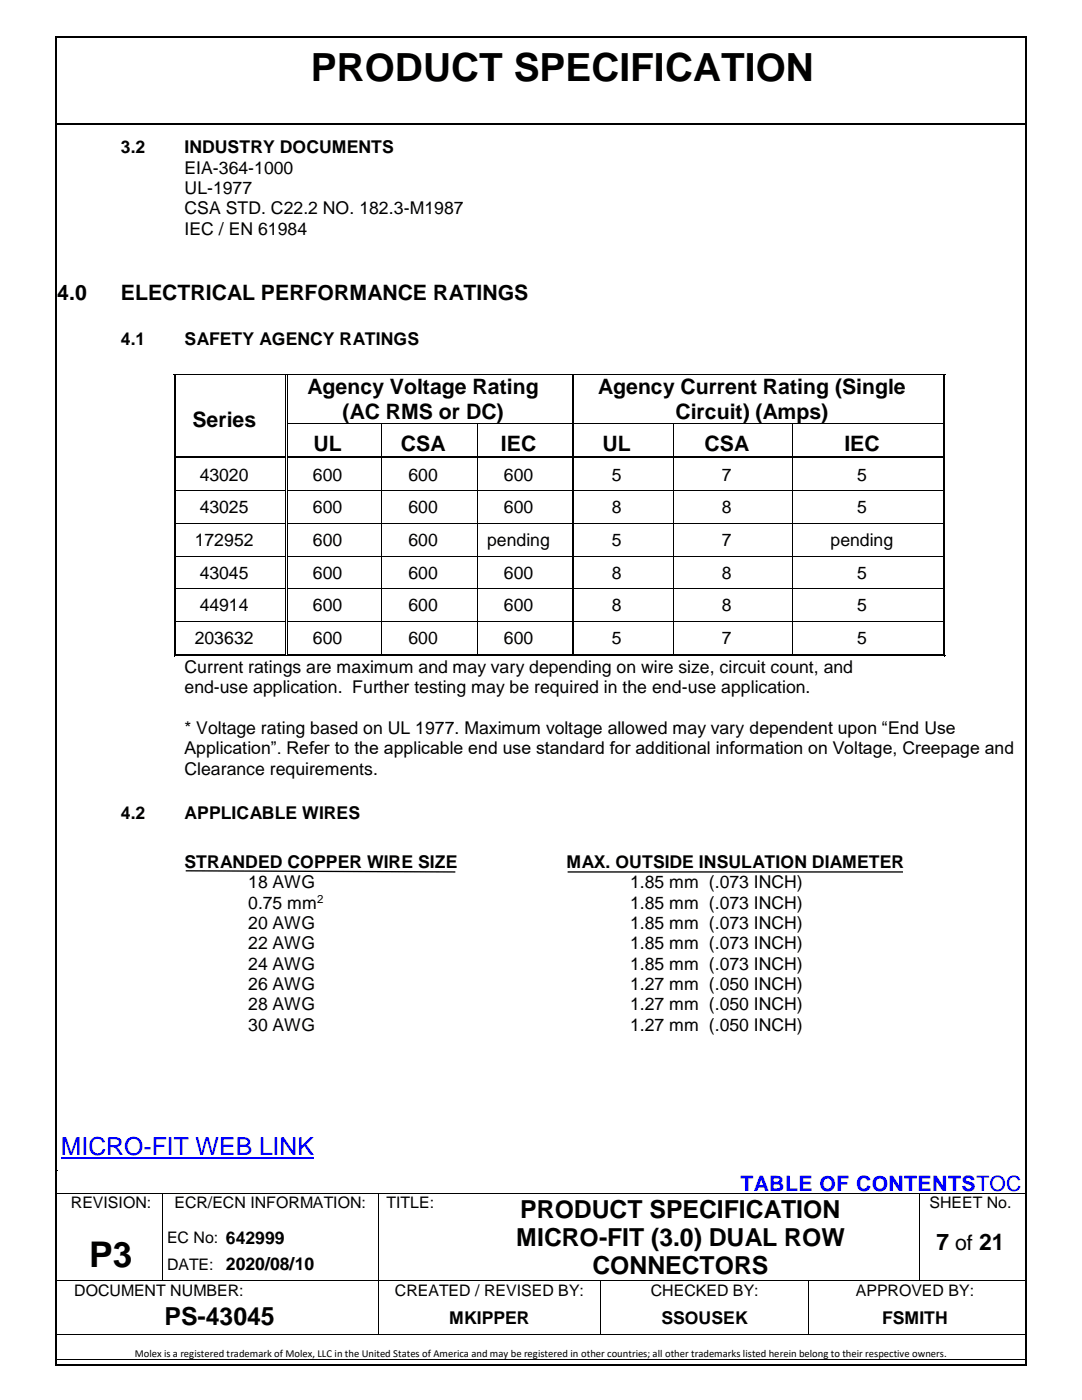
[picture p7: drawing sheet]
<svg xmlns="http://www.w3.org/2000/svg" width="216mm" height="279mm" viewBox="0 0 216 279" stroke-linecap="round" stroke-linejoin="round" font-family="sans-serif">
<defs><g id="words">
<text font-size="7.7" x="62" y="16.1">PRODUCT SPECIFICATION</text>
<text font-size="7.1" x="17.8" y="252.8">P3</text>
<text font-size="5" fill="#00f" x="12.1" y="230.4">MICRO-FIT WEB LINK</text>
<g font-size="5">
<text x="103.8" y="243">PRODUCT SPECIFICATION</text>
<text x="103" y="248.7">MICRO-FIT (3.0) DUAL ROW</text>
<text x="118.2" y="254.3">CONNECTORS</text>
<text x="32.8" y="264.4">PS-43045</text>
</g>
<text font-size="4.6" x="186.9" y="249.4">7 of 21</text>
<g font-size="4.2">
<text x="11.4" y="59.8">4.0</text>
<text x="24.1" y="59.8">ELECTRICAL PERFORMANCE RATINGS</text>
<text x="61.4" y="78.7">Agency Voltage Rating</text>
<text x="68.3" y="83.5">(AC RMS or DC)</text>
<text x="119.4" y="78.7">Agency Current Rating (Single</text>
<text x="134.8" y="83.5">Circuit) (Amps)</text>
<text x="38.4" y="85.1">Series</text>
<text x="62.6" y="90">UL</text>
<text x="80" y="90">CSA</text>
<text x="100" y="90">IEC</text>
<text x="120.3" y="90">UL</text>
<text x="140.6" y="90">CSA</text>
<text x="168.5" y="90">IEC</text>
</g>
<text font-size="4.2" fill="#00f" x="147.7" y="237.7">TABLE OF CONTENTSTOC</text>
<g font-size="3.5">
<text x="24.1" y="30.6">3.2</text>
<text x="36.8" y="30.6">INDUSTRY DOCUMENTS</text>
<text x="36.8" y="34.7">EIA-364-1000</text>
<text x="36.8" y="38.7">UL-1977</text>
<text x="36.8" y="42.8">CSA STD. C22.2 NO. 182.3-M1987</text>
<text x="36.8" y="46.9">IEC / EN 61984</text>
<text x="24.1" y="68.9">4.1</text>
<text x="36.8" y="68.9">SAFETY AGENCY RATINGS</text>
<text x="39.8" y="95.9">43020</text>
<text x="62.4" y="95.9">600</text>
<text x="81.5" y="95.9">600</text>
<text x="100.6" y="95.9">600</text>
<text x="122.1" y="95.9">5</text>
<text x="144" y="95.9">7</text>
<text x="171" y="95.9">5</text>
<text x="39.8" y="102.5">43025</text>
<text x="62.4" y="102.5">600</text>
<text x="81.5" y="102.5">600</text>
<text x="100.6" y="102.5">600</text>
<text x="122.1" y="102.5">8</text>
<text x="144" y="102.5">8</text>
<text x="171" y="102.5">5</text>
<text x="38.9" y="109">172952</text>
<text x="62.4" y="109">600</text>
<text x="81.5" y="109">600</text>
<text x="97.2" y="109">pending</text>
<text x="122.1" y="109">5</text>
<text x="144" y="109">7</text>
<text x="165.7" y="109">pending</text>
<text x="39.8" y="115.5">43045</text>
<text x="62.4" y="115.5">600</text>
<text x="81.5" y="115.5">600</text>
<text x="100.6" y="115.5">600</text>
<text x="122.1" y="115.5">8</text>
<text x="144" y="115.5">8</text>
<text x="171" y="115.5">5</text>
<text x="39.8" y="122">44914</text>
<text x="62.4" y="122">600</text>
<text x="81.5" y="122">600</text>
<text x="100.6" y="122">600</text>
<text x="122.1" y="122">8</text>
<text x="144" y="122">8</text>
<text x="171" y="122">5</text>
<text x="38.9" y="128.5">203632</text>
<text x="62.4" y="128.5">600</text>
<text x="81.5" y="128.5">600</text>
<text x="100.6" y="128.5">600</text>
<text x="122.1" y="128.5">5</text>
<text x="144" y="128.5">7</text>
<text x="171" y="128.5">5</text>
<text x="36.8" y="134.3">Current ratings are maximum and may vary depending on wire size, circuit count, and</text>
<text x="36.8" y="138.4">end-use application. Further testing may be required in the end-use application.</text>
<text x="36.8" y="146.4">* Voltage rating based on UL 1977. Maximum voltage allowed may vary dependent upon “End Use</text>
<text x="36.8" y="150.5">Application”. Refer to the applicable end use standard for additional information on Voltage, Creepage and</text>
<text x="36.8" y="154.6">Clearance requirements.</text>
<text x="24.1" y="163.5">4.2</text>
<text x="36.8" y="163.5">APPLICABLE WIRES</text>
<text x="36.8" y="173.2">STRANDED COPPER WIRE SIZE</text>
<text x="113" y="173.2">MAX. OUTSIDE INSULATION DIAMETER</text>
<text x="49.5" y="177.3">18 AWG</text>
<text x="125.8" y="177.3">1.85 mm (.073 INCH)</text>
<text x="49.5" y="181.3">0.75 mm</text>
<text x="49.5" y="185.4">20 AWG</text>
<text x="125.8" y="181.3">1.85 mm (.073 INCH)</text>
<text x="125.8" y="185.4">1.85 mm (.073 INCH)</text>
<text x="49.5" y="189.5">22 AWG</text>
<text x="125.8" y="189.5">1.85 mm (.073 INCH)</text>
<text x="49.5" y="193.5">24 AWG</text>
<text x="49.5" y="197.6">26 AWG</text>
<text x="125.8" y="193.5">1.85 mm (.073 INCH)</text>
<text x="125.8" y="197.6">1.27 mm (.050 INCH)</text>
<text x="49.5" y="201.7">28 AWG</text>
<text x="125.8" y="201.7">1.27 mm (.050 INCH)</text>
<text x="49.5" y="205.7">30 AWG</text>
<text x="125.8" y="205.7">1.27 mm (.050 INCH)</text>
<text x="89.6" y="264.2">MKIPPER</text>
<text x="132" y="264.2">SSOUSEK</text>
<text x="176" y="264.2">FSMITH</text>
</g>
<g font-size="3.2">
<text x="14.1" y="241.2">REVISION:</text>
<text x="34.8" y="241.2">ECR/ECN INFORMATION:</text>
<text x="77.1" y="241.2">TITLE:</text>
<text x="185.5" y="241.2">SHEET No.</text>
<text x="33.3" y="248.1">EC No: 642999</text>
<text x="33.3" y="253.4">DATE: 2020/08/10</text>
<text x="14.8" y="258.6">DOCUMENT NUMBER:</text>
<text x="78.8" y="258.6">CREATED / REVISED BY:</text>
<text x="129.9" y="258.6">CHECKED BY:</text>
<text x="170.8" y="258.6">APPROVED BY:</text>
</g>
<text font-size="2.3" x="63.3" y="180.3">2</text>
<text font-size="2.1" x="26.9" y="270.8">Molex is a registered trademark of Molex, LLC in the United States of America and may be registered in other countries; all other trademarks listed herein belong to their respective owners.</text>
</g></defs>
<g fill="#000">
<path d="M11.1 7.3h.3v.3h-.3z" fill-rule="evenodd"/>
<path d="M11.1 7.3h.3v.3h-.3z" fill-rule="evenodd"/>
<path d="M204.5 7.3h.3v.3h-.3z" fill-rule="evenodd"/>
<path d="M204.5 7.3h.3v.3h-.3z" fill-rule="evenodd"/>
<path d="M11.4 24.6h.4v.3h-.4z" fill-rule="evenodd"/>
<path d="M11.4 24.6h.4v.3h-.4z" fill-rule="evenodd"/>
<path d="M203 24.6h.3v.3h-.3z" fill-rule="evenodd"/>
<path d="M203 24.6h.3v.3h-.3z" fill-rule="evenodd"/>
<path d="M56.9 74.6h.2v.1h-.2z" fill-rule="evenodd"/>
<path d="M114.1 74.6h.1v.1h-.1z" fill-rule="evenodd"/>
<path d="M188.1 74.6h.5v.1h-.5z" fill-rule="evenodd"/>
<path d="M34.7 84.5h.1v.1h-.1z" fill-rule="evenodd"/>
<path d="M34.7 91.5h.1z" fill-rule="evenodd"/>
<path d="M34.7 90.9h.1v.6h-.1z" fill-rule="evenodd"/>
<path d="M34.7 97.8h.1v.2h-.1z" fill-rule="evenodd"/>
<path d="M35 84.5h.2v.1h-.2z" fill-rule="evenodd"/>
<path d="M35 91.5h.2z" fill-rule="evenodd"/>
<path d="M35 90.9h.2v.2h-.2z" fill-rule="evenodd"/>
<path d="M35 91.3h.2v.2h-.2z" fill-rule="evenodd"/>
<path d="M35 97.8h.2v.2h-.2z" fill-rule="evenodd"/>
<path d="M56.9 84.5h.2v.1h-.2z" fill-rule="evenodd"/>
<path d="M56.9 91.5h.2z" fill-rule="evenodd"/>
<path d="M56.9 90.9h.2v.2h-.2z" fill-rule="evenodd"/>
<path d="M56.9 91.3h.2v.2h-.2z" fill-rule="evenodd"/>
<path d="M56.9 97.8h.2v.2h-.2z" fill-rule="evenodd"/>
<path d="M57.2 84.5h.2v.1h-.2z" fill-rule="evenodd"/>
<path d="M57.2 91.5h.2z" fill-rule="evenodd"/>
<path d="M57.2 90.9h.2v.2h-.2z" fill-rule="evenodd"/>
<path d="M57.2 91.3h.2v.2h-.2z" fill-rule="evenodd"/>
<path d="M57.2 97.8h.2v.2h-.2z" fill-rule="evenodd"/>
<path d="M76.1 84.5h.2v.1h-.2z" fill-rule="evenodd"/>
<path d="M76.1 91.5h.2z" fill-rule="evenodd"/>
<path d="M76.1 90.9h.5v.2h-.5z" fill-rule="evenodd"/>
<path d="M76.1 91.3h.5v.2h-.5z" fill-rule="evenodd"/>
<path d="M76.1 97.8h.2v.2h-.2z" fill-rule="evenodd"/>
<path d="M95.2 84.5h.2v.1h-.2z" fill-rule="evenodd"/>
<path d="M95.2 91.5h.2z" fill-rule="evenodd"/>
<path d="M95.2 90.9h.5v.2h-.5z" fill-rule="evenodd"/>
<path d="M95.2 91.3h.5v.2h-.5z" fill-rule="evenodd"/>
<path d="M95.2 97.8h.2v.2h-.2z" fill-rule="evenodd"/>
<path d="M114.1 84.5h.1v.1h-.1z" fill-rule="evenodd"/>
<path d="M114.1 91.5h.1z" fill-rule="evenodd"/>
<path d="M114.1 90.9h.1v.2h-.1z" fill-rule="evenodd"/>
<path d="M114.1 91.3h.1v.2h-.1z" fill-rule="evenodd"/>
<path d="M114.1 97.8h.1v.2h-.1z" fill-rule="evenodd"/>
<path d="M114.4 84.5h.2v.1h-.2z" fill-rule="evenodd"/>
<path d="M114.4 91.5h.2z" fill-rule="evenodd"/>
<path d="M114.4 90.9h.2v.2h-.2z" fill-rule="evenodd"/>
<path d="M114.4 91.3h.2v.2h-.2z" fill-rule="evenodd"/>
<path d="M114.4 97.8h.2v.2h-.2z" fill-rule="evenodd"/>
<path d="M134.3 84.5h.2v.1h-.2z" fill-rule="evenodd"/>
<path d="M134.3 91.5h.2z" fill-rule="evenodd"/>
<path d="M134.3 90.9h.5v.2h-.5z" fill-rule="evenodd"/>
<path d="M134.3 91.3h.5v.2h-.5z" fill-rule="evenodd"/>
<path d="M134.3 97.8h.2v.2h-.2z" fill-rule="evenodd"/>
<path d="M158.1 84.5h.2v.1h-.2z" fill-rule="evenodd"/>
<path d="M158.1 91.5h.2z" fill-rule="evenodd"/>
<path d="M158.1 90.9h.5v.2h-.5z" fill-rule="evenodd"/>
<path d="M158.1 91.3h.5v.2h-.5z" fill-rule="evenodd"/>
<path d="M158.1 97.8h.2v.2h-.2z" fill-rule="evenodd"/>
<path d="M188.1 84.5h.2v.1h-.2z" fill-rule="evenodd"/>
<path d="M188.1 91.5h.2z" fill-rule="evenodd"/>
<path d="M188.1 90.9h.2v.2h-.2z" fill-rule="evenodd"/>
<path d="M188.1 91.3h.2v.2h-.2z" fill-rule="evenodd"/>
<path d="M188.1 97.8h.2v.2h-.2z" fill-rule="evenodd"/>
<path d="M188.5 84.5h.1v.1h-.1z" fill-rule="evenodd"/>
<path d="M188.5 91.5h.1z" fill-rule="evenodd"/>
<path d="M188.5 90.9h.1v.6h-.1z" fill-rule="evenodd"/>
<path d="M188.5 97.8h.1v.2h-.1z" fill-rule="evenodd"/>
<path d="M34.7 104.4h.1v.1h-.1z" fill-rule="evenodd"/>
<path d="M34.7 110.9h.1v.2h-.1z" fill-rule="evenodd"/>
<path d="M34.7 117.4h.1v.2h-.1z" fill-rule="evenodd"/>
<path d="M35 104.4h.2v.1h-.2z" fill-rule="evenodd"/>
<path d="M35 110.9h.2v.2h-.2z" fill-rule="evenodd"/>
<path d="M35 117.4h.2v.2h-.2z" fill-rule="evenodd"/>
<path d="M56.9 104.4h.2v.1h-.2z" fill-rule="evenodd"/>
<path d="M56.9 110.9h.2v.2h-.2z" fill-rule="evenodd"/>
<path d="M56.9 117.4h.2v.2h-.2z" fill-rule="evenodd"/>
<path d="M57.2 104.4h.2v.1h-.2z" fill-rule="evenodd"/>
<path d="M57.2 110.9h.2v.2h-.2z" fill-rule="evenodd"/>
<path d="M57.2 117.4h.2v.2h-.2z" fill-rule="evenodd"/>
<path d="M76.1 104.4h.2v.1h-.2z" fill-rule="evenodd"/>
<path d="M76.1 110.9h.2v.2h-.2z" fill-rule="evenodd"/>
<path d="M76.1 117.4h.2v.2h-.2z" fill-rule="evenodd"/>
<path d="M95.2 104.4h.2v.1h-.2z" fill-rule="evenodd"/>
<path d="M95.2 110.9h.2v.2h-.2z" fill-rule="evenodd"/>
<path d="M95.2 117.4h.2v.2h-.2z" fill-rule="evenodd"/>
<path d="M114.1 104.4h.1v.1h-.1z" fill-rule="evenodd"/>
<path d="M114.1 110.9h.1v.2h-.1z" fill-rule="evenodd"/>
<path d="M114.1 117.4h.1v.2h-.1z" fill-rule="evenodd"/>
<path d="M114.4 104.4h.2v.1h-.2z" fill-rule="evenodd"/>
<path d="M114.4 110.9h.2v.2h-.2z" fill-rule="evenodd"/>
<path d="M114.4 117.4h.2v.2h-.2z" fill-rule="evenodd"/>
<path d="M134.3 104.4h.2v.1h-.2z" fill-rule="evenodd"/>
<path d="M134.3 110.9h.2v.2h-.2z" fill-rule="evenodd"/>
<path d="M134.3 117.4h.2v.2h-.2z" fill-rule="evenodd"/>
<path d="M158.1 104.4h.2v.1h-.2z" fill-rule="evenodd"/>
<path d="M158.1 110.9h.2v.2h-.2z" fill-rule="evenodd"/>
<path d="M158.1 117.4h.2v.2h-.2z" fill-rule="evenodd"/>
<path d="M188.1 104.4h.2v.1h-.2z" fill-rule="evenodd"/>
<path d="M188.1 110.9h.2v.2h-.2z" fill-rule="evenodd"/>
<path d="M188.1 117.4h.2v.2h-.2z" fill-rule="evenodd"/>
<path d="M188.5 104.4h.1v.1h-.1z" fill-rule="evenodd"/>
<path d="M188.5 110.9h.1v.2h-.1z" fill-rule="evenodd"/>
<path d="M188.5 117.4h.1v.2h-.1z" fill-rule="evenodd"/>
<path d="M34.7 123.9h.1v.2h-.1z" fill-rule="evenodd"/>
<path d="M34.7 130.5h.1v.5h-.1z" fill-rule="evenodd"/>
<path d="M34.7 130.8h.5v.2h-.5z" fill-rule="evenodd"/>
<path d="M35 123.9h.2v.2h-.2z" fill-rule="evenodd"/>
<path d="M35 130.5h.2v.2h-.2z" fill-rule="evenodd"/>
<path d="M35 130.5h.2v.2h-.2z" fill-rule="evenodd"/>
<path d="M56.9 123.9h.2v.2h-.2z" fill-rule="evenodd"/>
<path d="M56.9 130.5h.2v.2h-.2z" fill-rule="evenodd"/>
<path d="M56.9 130.8h.5v.2h-.5z" fill-rule="evenodd"/>
<path d="M57.2 123.9h.2v.2h-.2z" fill-rule="evenodd"/>
<path d="M57.2 130.5h.2v.2h-.2z" fill-rule="evenodd"/>
<path d="M76.1 123.9h.2v.2h-.2z" fill-rule="evenodd"/>
<path d="M76.1 130.5h.5v.2h-.5z" fill-rule="evenodd"/>
<path d="M76.1 130.8h.5v.2h-.5z" fill-rule="evenodd"/>
<path d="M95.2 123.9h.2v.2h-.2z" fill-rule="evenodd"/>
<path d="M95.2 130.5h.5v.2h-.5z" fill-rule="evenodd"/>
<path d="M95.2 130.8h.5v.2h-.5z" fill-rule="evenodd"/>
<path d="M114.1 123.9h.1v.2h-.1z" fill-rule="evenodd"/>
<path d="M114.1 130.5h.1v.2h-.1z" fill-rule="evenodd"/>
<path d="M114.1 130.8h.5v.2h-.5z" fill-rule="evenodd"/>
<path d="M114.4 123.9h.2v.2h-.2z" fill-rule="evenodd"/>
<path d="M114.4 130.5h.2v.2h-.2z" fill-rule="evenodd"/>
<path d="M134.3 123.9h.2v.2h-.2z" fill-rule="evenodd"/>
<path d="M134.3 130.5h.5v.2h-.5z" fill-rule="evenodd"/>
<path d="M134.3 130.8h.5v.2h-.5z" fill-rule="evenodd"/>
<path d="M158.1 123.9h.2v.2h-.2z" fill-rule="evenodd"/>
<path d="M158.1 130.5h.5v.2h-.5z" fill-rule="evenodd"/>
<path d="M158.1 130.8h.5v.2h-.5z" fill-rule="evenodd"/>
<path d="M188.1 123.9h.2v.2h-.2z" fill-rule="evenodd"/>
<path d="M188.1 130.8h.5v.2h-.5z" fill-rule="evenodd"/>
<path d="M188.1 130.5h.2v.2h-.2z" fill-rule="evenodd"/>
<path d="M188.1 130.5h.2v.2h-.2z" fill-rule="evenodd"/>
<path d="M188.5 123.9h.1v.2h-.1z" fill-rule="evenodd"/>
<path d="M188.5 130.5h.1v.5h-.1z" fill-rule="evenodd"/>
<path d="M11.4 233.6h.2v.2h-.2z" fill-rule="evenodd"/>
<path d="M11.4 238h.2v.2h-.2z" fill-rule="evenodd"/>
<path d="M11.4 238h.2v.2h-.2z" fill-rule="evenodd"/>
<path d="M32.3 238h.1v.2h-.1z" fill-rule="evenodd"/>
<path d="M75.5 238h.1v.2h-.1z" fill-rule="evenodd"/>
<path d="M88.2 238h.2v.2h-.2z" fill-rule="evenodd"/>
<path d="M108 238h.1v.2h-.1z" fill-rule="evenodd"/>
<path d="M183.4 238h.2v.2h-.2z" fill-rule="evenodd"/>
<path d="M11.4 255.4h.2v.2h-.2z" fill-rule="evenodd"/>
<path d="M11.4 255.4h.2v.2h-.2z" fill-rule="evenodd"/>
<path d="M32.3 244.8h.1v.2h-.1z" fill-rule="evenodd"/>
<path d="M32.3 249h.1v.1h-.1z" fill-rule="evenodd"/>
<path d="M32.3 255.4h.1v.2h-.1z" fill-rule="evenodd"/>
<path d="M45.1 255.4h.2v.2h-.2z" fill-rule="evenodd"/>
<path d="M75.5 244.8h.1v.2h-.1z" fill-rule="evenodd"/>
<path d="M75.5 249h.1v.1h-.1z" fill-rule="evenodd"/>
<path d="M75.5 255.4h.1v.2h-.1z" fill-rule="evenodd"/>
<path d="M88.2 255.4h.2v.2h-.2z" fill-rule="evenodd"/>
<path d="M119.8 255.4h.2v.2h-.2z" fill-rule="evenodd"/>
<path d="M161.3 255.4h.2v.2h-.2z" fill-rule="evenodd"/>
<path d="M183.4 244.8h.2v.2h-.2z" fill-rule="evenodd"/>
<path d="M183.4 249h.2v.1h-.2z" fill-rule="evenodd"/>
<path d="M183.4 255.4h.2v.2h-.2z" fill-rule="evenodd"/>
<path d="M11.1 272.2h.3v.4h-.3z" fill-rule="evenodd"/>
<path d="M11.1 272.2h.3v.4h-.3z" fill-rule="evenodd"/>
<path d="M11.4 266.1h.2v.2h-.2z" fill-rule="evenodd"/>
<path d="M11.4 271.3h.2v.2h-.2z" fill-rule="evenodd"/>
<path d="M11.4 271.3h.2v.2h-.2z" fill-rule="evenodd"/>
<path d="M75.5 266.1h.1v.2h-.1z" fill-rule="evenodd"/>
<path d="M119.8 266.1h.2v.2h-.2z" fill-rule="evenodd"/>
<path d="M161.3 266.1h.2v.2h-.2z" fill-rule="evenodd"/>
<path d="M203.8 266.1h.2v.2h-.2z" fill-rule="evenodd"/>
<path d="M203.8 271.3h.2v.2h-.2z" fill-rule="evenodd"/>
<path d="M203.8 271.3h.2v.2h-.2z" fill-rule="evenodd"/>
<path d="M204 266.1h.2v.2h-.2z" fill-rule="evenodd"/>
<path d="M204.2 266.1h.3v.2h-.3z" fill-rule="evenodd"/>
<path d="M204.5 272.2h.3v.4h-.3z" fill-rule="evenodd"/>
<path d="M204.5 272.2h.3v.4h-.3z" fill-rule="evenodd"/>
</g>
<path d="M11.3 7.6v264.6M11.4 7.5h193.1M204.7 7.6v264.6M11.8 24.7h192.7M11.4 272.4h193.1" fill="none" stroke="#000" stroke-width=".34"/>
<path d="M12.1 231.1h50.5" fill="none" stroke="#00f" stroke-width=".38"/>
<g fill="none" stroke="#000" stroke-width=".2">
<path d="M34.7 74.6h22.2M34.8 74.7v9.8M35.1 74.7v9.8M57 74.7v9.8M57.1 74.6h57M57.3 74.7v9.8M114.1 74.7v9.8M114.2 74.6h73.9M114.5 74.7v9.8M188.2 74.7v9.8M188.5 74.7v9.8M34.8 84.6v6.3"/>
<path d="M34.8 91.5v6.3M34.8 98v6.4M35.1 84.6v6.3M35.1 91.5v6.3M35.1 98v6.4M35.2 91h21.7M35.2 91.4h21.7M35.2 97.9h21.7M57 84.6v6.3M57 91.5v6.3M57 98v6.4M57.3 84.6v6.3"/>
<path d="M57.3 91.5v6.3M57.3 98v6.4M57.4 84.5h18.7M57.4 91h18.7M57.4 91.4h18.7M57.4 97.9h18.7M76.2 84.6v6.3M76.2 91.5v6.3M76.2 98v6.4M76.3 84.5h18.9M76.3 97.9h18.9M76.6 91h18.6"/>
<path d="M76.6 91.4h18.6M95.3 84.6v6.3M95.3 91.5v6.3M95.3 98v6.4M95.4 84.5h18.7M95.4 97.9h18.7M95.7 91h18.4M95.7 91.4h18.4M114.1 84.6v6.3M114.1 91.5v6.3M114.1 98v6.4M114.5 84.6v6.3"/>
<path d="M114.5 91.5v6.3M114.5 98v6.4M114.6 84.5h19.7M114.6 91h19.7M114.6 91.4h19.7M114.6 97.9h19.7M134.4 84.6v6.3M134.4 91.5v6.3M134.4 98v6.4M134.5 84.5h23.6M134.5 97.9h23.6M134.8 91h23.3"/>
<path d="M134.8 91.4h23.3M158.2 84.6v6.3M158.2 91.5v6.3M158.2 98v6.4M158.3 84.5h29.8M158.3 97.9h29.8M158.6 91h29.5M158.6 91.4h29.5M188.2 84.6v6.3M188.2 91.5v6.3M188.2 98v6.4M188.5 84.6v6.3"/>
<path d="M188.5 91.5v6.3M188.5 98v6.4M34.8 104.5v6.4M34.8 111.1v6.3M34.8 117.6v6.3M35.1 104.5v6.4M35.1 111.1v6.3M35.1 117.6v6.3M35.2 104.5h21.7M35.2 111h21.7M35.2 117.5h21.7M57 104.5v6.4"/>
<path d="M57 111.1v6.3M57 117.6v6.3M57.3 104.5v6.4M57.3 111.1v6.3M57.3 117.6v6.3M57.4 104.5h18.7M57.4 111h18.7M57.4 117.5h18.7M76.2 104.5v6.4M76.2 111.1v6.3M76.2 117.6v6.3M76.3 104.5h18.9"/>
<path d="M76.3 111h18.9M76.3 117.5h18.9M95.3 104.5v6.4M95.3 111.1v6.3M95.3 117.6v6.3M95.4 104.5h18.7M95.4 111h18.7M95.4 117.5h18.7M114.1 104.5v6.4M114.1 111.1v6.3M114.1 117.6v6.3M114.5 104.5v6.4"/>
<path d="M114.5 111.1v6.3M114.5 117.6v6.3M114.6 104.5h19.7M114.6 111h19.7M114.6 117.5h19.7M134.4 104.5v6.4M134.4 111.1v6.3M134.4 117.6v6.3M134.5 104.5h23.6M134.5 111h23.6M134.5 117.5h23.6M158.2 104.5v6.4"/>
<path d="M158.2 111.1v6.3M158.2 117.6v6.3M158.3 104.5h29.8M158.3 111h29.8M158.3 117.5h29.8M188.2 104.5v6.4M188.2 111.1v6.3M188.2 117.6v6.3M188.5 104.5v6.4M188.5 111.1v6.3M188.5 117.6v6.3M34.8 124.1v6.4"/>
<path d="M35.1 124.1v6.4M35.2 124h21.7M35.2 130.9h21.7M35.2 130.6h21.7M57 124.1v6.4M57.3 124.1v6.4M57.4 124h18.7M57.4 130.9h18.7M57.4 130.6h18.7M76.2 124.1v6.4M76.3 124h18.9M76.6 130.9h18.6"/>
<path d="M76.6 130.6h18.6M95.3 124.1v6.4M95.4 124h18.7M95.7 130.9h18.4M95.7 130.6h18.4M114.1 124.1v6.4M114.5 124.1v6.4M114.6 124h19.7M114.6 130.9h19.7M114.6 130.6h19.7M134.4 124.1v6.4M134.5 124h23.6"/>
<path d="M134.8 130.9h23.3M134.8 130.6h23.3M158.2 124.1v6.4M158.3 124h29.8M158.6 130.9h29.5M158.6 130.6h29.5M188.2 124.1v6.4M188.5 124.1v6.4M11.6 238.1h20.7M32.4 238.2v6.6M32.4 238.1h43.1M75.5 238.2v6.6"/>
<path d="M75.6 238.1h12.6M88.4 238.1h19.6M108.1 238.1h75.3M183.5 238.2v6.6M183.6 238.1h20.9M11.6 255.5h20.7M32.4 245v4M32.4 249.1v6.3M32.4 255.5h12.7M45.3 255.5h30.2M75.5 245v4M75.5 249.1v6.3"/>
<path d="M75.5 255.6v10.5M75.6 255.5h12.6M88.4 255.5h31.4M119.9 255.6v10.5M120 255.5h41.3M161.4 255.6v10.5M161.5 255.5h21.9M183.5 245v4M183.5 249.1v6.3M183.6 255.5h20.9M11.6 266.2h63.9M11.6 271.4h192.9"/>
<path d="M75.6 266.2h44.2M120 266.2h41.3M161.5 266.2h42.3"/>
</g>
<path d="M37.1 173.8l53.8 .2M113.3 174h66.9" fill="none" stroke="#000" stroke-width=".26"/>
<use href="#words"/>
</svg>
